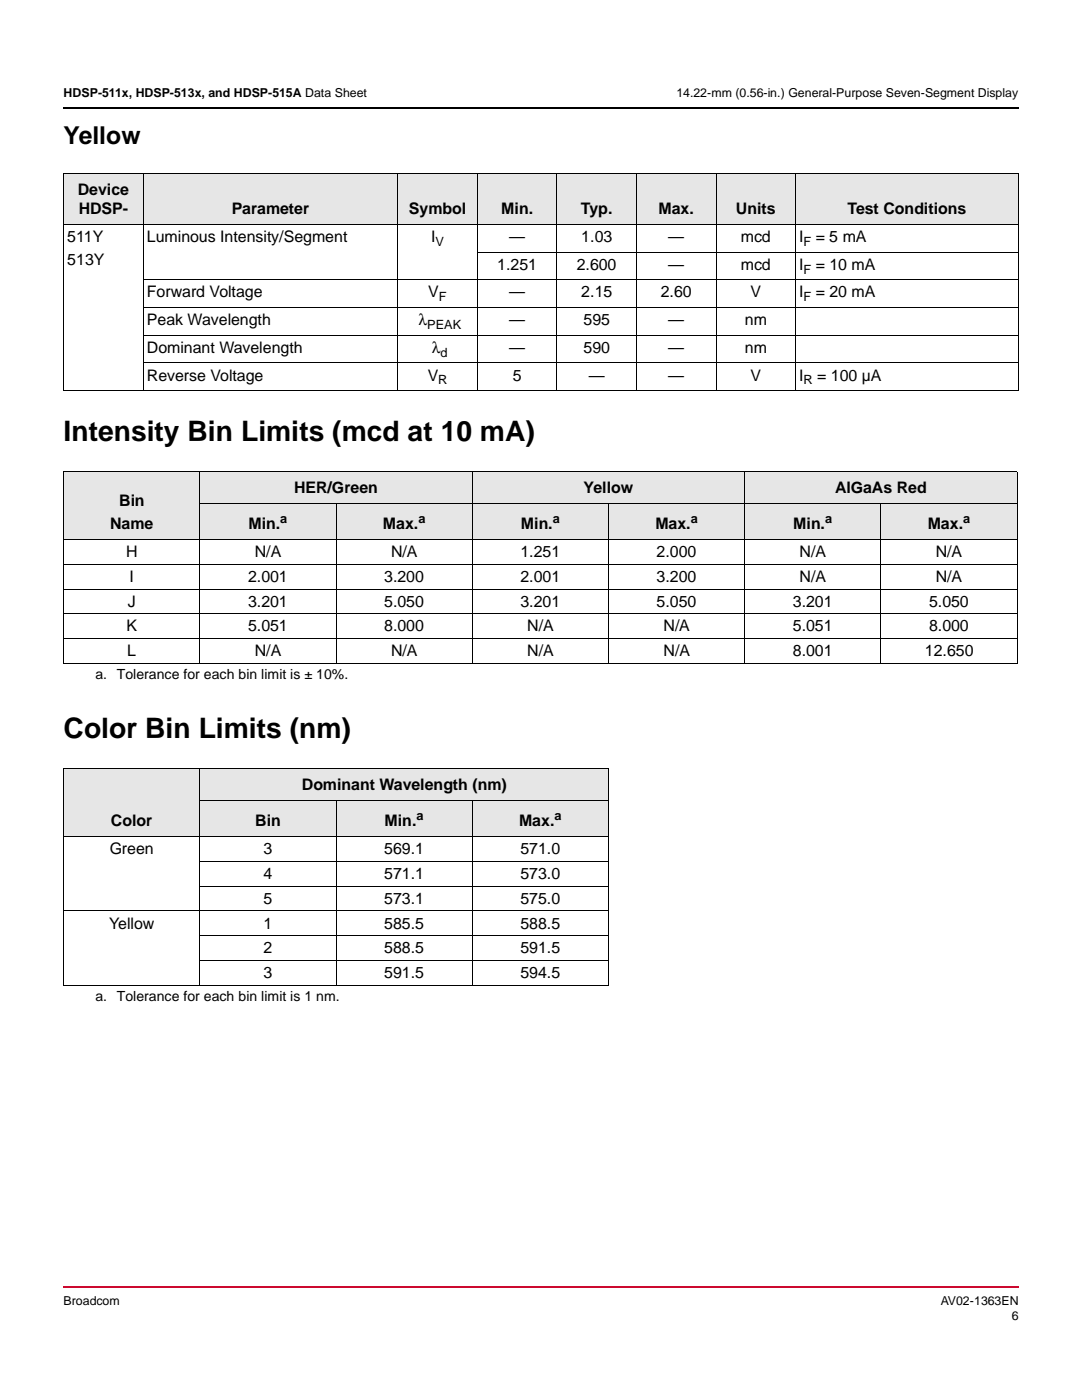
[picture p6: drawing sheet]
<svg xmlns="http://www.w3.org/2000/svg" width="216mm" height="279mm" viewBox="0 0 216 279" stroke-linecap="round" stroke-linejoin="round" font-family="sans-serif">
<defs><g id="words">
<g font-size="5.6">
<text x="12.7" y="88.1">Intensity Bin Limits (mcd at 10 mA)</text>
<text x="12.7" y="147.3">Color Bin Limits (nm)</text>
</g>
<text font-size="4.9" x="12.7" y="28.7">Yellow</text>
<g font-size="3.2">
<text x="15.5" y="38.8">Device</text>
<text x="15.7" y="42.7">HDSP-</text>
<text x="46.2" y="42.7">Parameter</text>
<text x="81.6" y="42.7">Symbol</text>
<text x="100" y="42.7">Min.</text>
<text x="115.9" y="42.7">Typ.</text>
<text x="131.4" y="42.7">Max.</text>
<text x="146.9" y="42.7">Units</text>
<text x="169.1" y="42.7">Test Conditions</text>
<text x="13.4" y="48.3">511Y</text>
<text x="13.4" y="52.9">513Y</text>
<text x="29.3" y="48.3">Luminous Intensity/Segment</text>
<text x="86" y="48.3">I</text>
<text x="99.2" y="53.8">1.251</text>
<text x="101.6" y="48.3">—</text>
<text x="115.1" y="53.8">2.600</text>
<text x="116" y="48.3">1.03</text>
<text x="133.3" y="48.3">—</text>
<text x="133.4" y="53.8">—</text>
<text x="147.8" y="48.3">mcd</text>
<text x="147.8" y="53.8">mcd</text>
<text x="159.5" y="53.8">I</text>
<text x="159.5" y="48.3">I</text>
<text x="162.8" y="48.3">= 5 mA</text>
<text x="162.8" y="53.8">= 10 mA</text>
<text x="29.3" y="59.4">Forward Voltage</text>
<text x="85.5" y="59.4">V</text>
<text x="101.6" y="59.4">—</text>
<text x="116" y="59.4">2.15</text>
<text x="131.9" y="59.4">2.60</text>
<text x="149.8" y="59.4">V</text>
<text x="159.5" y="59.4">I</text>
<text x="162.8" y="59.4">= 20 mA</text>
<text x="29.3" y="64.9">Peak Wavelength</text>
<text x="83.5" y="64.9">λ</text>
<text x="101.6" y="64.9">—</text>
<text x="116.4" y="64.9">595</text>
<text x="133.3" y="64.9">—</text>
<text x="148.6" y="64.9">nm</text>
<text x="29.3" y="70.4">Dominant Wavelength</text>
<text x="86.2" y="70.4">λ</text>
<text x="101.6" y="70.4">—</text>
<text x="116.4" y="70.4">590</text>
<text x="133.3" y="70.4">—</text>
<text x="148.6" y="70.4">nm</text>
<text x="29.3" y="75.9">Reverse Voltage</text>
<text x="85.3" y="75.9">V</text>
<text x="102.3" y="75.9">5</text>
<text x="117.5" y="75.9">—</text>
<text x="133.3" y="75.9">—</text>
<text x="149.8" y="75.9">V</text>
<text x="159.5" y="75.9">I</text>
<text x="163" y="75.9">= 100 µA</text>
<text x="23.7" y="101">Bin</text>
<text x="58.7" y="98.4">HER/Green</text>
<text x="116.5" y="98.4">Yellow</text>
<text x="166.6" y="98.4">AlGaAs Red</text>
<text x="22" y="105.6">Name</text>
<text x="49.6" y="105.6">Min.</text>
<text x="76.4" y="105.6">Max.</text>
<text x="103.9" y="105.6">Min.</text>
<text x="130.8" y="105.6">Max.</text>
<text x="158.3" y="105.6">Min.</text>
<text x="185.1" y="105.6">Max.</text>
<text x="25.1" y="111.2">H</text>
<text x="50.8" y="111.2">N/A</text>
<text x="78" y="111.2">N/A</text>
<text x="103.8" y="111.2">1.251</text>
<text x="131" y="111.2">2.000</text>
<text x="159.5" y="111.2">N/A</text>
<text x="186.7" y="111.2">N/A</text>
<text x="25.9" y="116.2">I</text>
<text x="49.5" y="116.2">2.001</text>
<text x="76.7" y="116.2">3.200</text>
<text x="103.8" y="116.2">2.001</text>
<text x="131" y="116.2">3.200</text>
<text x="159.6" y="116.2">N/A</text>
<text x="186.7" y="116.2">N/A</text>
<text x="25.5" y="121.1">J</text>
<text x="49.5" y="121.1">3.201</text>
<text x="76.7" y="121.1">5.050</text>
<text x="103.8" y="121.1">3.201</text>
<text x="131" y="121.1">5.050</text>
<text x="158.2" y="121.1">3.201</text>
<text x="185.4" y="121.1">5.050</text>
<text x="25.2" y="126">K</text>
<text x="25.4" y="131">L</text>
<text x="49.5" y="126">5.051</text>
<text x="50.8" y="131">N/A</text>
<text x="76.7" y="126">8.000</text>
<text x="78" y="131">N/A</text>
<text x="105.2" y="126">N/A</text>
<text x="105.2" y="131">N/A</text>
<text x="132.4" y="126">N/A</text>
<text x="132.4" y="131">N/A</text>
<text x="158.2" y="126">5.051</text>
<text x="158.2" y="131">8.001</text>
<text x="184.5" y="131">12.650</text>
<text x="185.4" y="126">8.000</text>
<text x="60.2" y="157.6">Dominant Wavelength (nm)</text>
<text x="22.1" y="164.8">Color</text>
<text x="50.9" y="164.8">Bin</text>
<text x="76.8" y="164.8">Min.</text>
<text x="103.6" y="164.8">Max.</text>
<text x="21.9" y="170.5">Green</text>
<text x="52.6" y="170.5">3</text>
<text x="76.7" y="170.5">569.1</text>
<text x="103.8" y="170.5">571.0</text>
<text x="52.6" y="175.4">4</text>
<text x="76.7" y="175.4">571.1</text>
<text x="103.8" y="175.4">573.0</text>
<text x="21.8" y="185.3">Yellow</text>
<text x="52.6" y="185.3">1</text>
<text x="52.6" y="180.4">5</text>
<text x="76.7" y="185.3">585.5</text>
<text x="76.7" y="180.4">573.1</text>
<text x="103.8" y="185.3">588.5</text>
<text x="103.8" y="180.4">575.0</text>
<text x="52.6" y="190.2">2</text>
<text x="76.7" y="190.2">588.5</text>
<text x="103.8" y="190.2">591.5</text>
<text x="52.6" y="195.2">3</text>
<text x="76.7" y="195.2">591.5</text>
<text x="103.8" y="195.2">594.5</text>
</g>
<g font-size="2.8">
<text x="19" y="135.6">a. Tolerance for each bin limit is ± 10%.</text>
<text x="19" y="199.8">a. Tolerance for each bin limit is 1 nm.</text>
</g>
<g font-size="2.5">
<text x="12.7" y="19.4">HDSP-511x, HDSP-513x, and HDSP-515A Data Sheet</text>
<text x="135" y="19.4">14.22-mm (0.56-in.) General-Purpose Seven-Segment Display</text>
<text x="86.9" y="49.1">V</text>
<text x="160.4" y="49.1">F</text>
<text x="160.4" y="54.7">F</text>
<text x="85.3" y="65.7">PEAK</text>
<text x="87.6" y="60.2">F</text>
<text x="160.4" y="60.2">F</text>
<text x="87.9" y="71.2">d</text>
<text x="87.5" y="76.7">R</text>
<text x="160.4" y="76.7">R</text>
<text x="55.9" y="104.3">a</text>
<text x="83.5" y="104.3">a</text>
<text x="110.3" y="104.3">a</text>
<text x="137.8" y="104.3">a</text>
<text x="164.6" y="104.3">a</text>
<text x="192.2" y="104.3">a</text>
<text x="83.1" y="163.6">a</text>
<text x="110.7" y="163.6">a</text>
<text x="12.7" y="260.3">Broadcom</text>
<text x="187.7" y="260.3">AV02-1363EN</text>
<text x="201.9" y="263.5">6</text>
</g>
</g></defs>
<path d="M12.5 256.7h.2v.3h-.2z" fill="#cc092f"/>
<path d="M12.7 256.8h190.7" fill="none" stroke="#cc092f" stroke-width=".34"/>
<path d="M12.5 21.4h.2v.4h-.2z" fill="#000"/>
<path d="M12.7 21.6h190.7" fill="none" stroke="#000" stroke-width=".34"/>
<g fill="#e6e6e6">
<path d="M12.7 34.6h15.9v10.2h-15.9z"/>
<path d="M28.6 34.6h50.8v10.2h-50.8z"/>
<path d="M79.4 34.6h15.8v10.2h-15.8z"/>
<path d="M95.2 34.6h15.9v10.2h-15.9z"/>
<path d="M111.1 34.6h15.9v10.2h-15.9z"/>
<path d="M127 34.6h15.9v10.2h-15.9z"/>
<path d="M142.9 34.6h15.8v10.2h-15.8z"/>
<path d="M158.7 34.6h44.5v10.2h-44.5z"/>
<path d="M12.7 94.1h27.2v13.6h-27.2z"/>
<path d="M39.9 94.1h54.3v6.4h-54.3z"/>
<path d="M94.2 94.1h54.4v6.4h-54.4z"/>
<path d="M148.6 94.1h54.3v6.4h-54.3z"/>
<path d="M39.9 100.5h27.2v7.2h-27.2z"/>
<path d="M67.1 100.5h27.1v7.2h-27.1z"/>
<path d="M94.2 100.5h27.2v7.2h-27.2z"/>
<path d="M121.4 100.5h27.2v7.2h-27.2z"/>
<path d="M148.6 100.5h27.2v7.2h-27.2z"/>
<path d="M175.8 100.5h27.1v7.2h-27.1z"/>
<path d="M12.7 153.4h27.2v13.6h-27.2z"/>
<path d="M39.9 153.4h81.5v6.4h-81.5z"/>
<path d="M39.9 159.8h27.2v7.2h-27.2z"/>
<path d="M67.1 159.8h27.1v7.2h-27.1z"/>
<path d="M94.2 159.8h27.2v7.2h-27.2z"/>
</g>
<g fill="none" stroke="#000" stroke-width=".2">
<path d="M12.7 34.6h190.5M12.7 34.6v43.3M28.6 34.5v43.5M79.4 34.5v43.5M95.2 34.5v43.5M111.1 34.5v43.5M127 34.5v43.5M142.9 34.5v43.5M158.7 34.5v43.5M203.2 34.6v43.3M12.7 44.8h190.5M28.5 55.8h174.7"/>
<path d="M95.2 50.3h108M12.7 77.9h190.5M28.5 61.4h174.7M28.5 66.9h174.7M28.5 72.4h174.7M12.7 94.1h190.3M12.7 94.2v38.1M39.9 94.1v38.4M94.2 94.1v38.4M148.6 94.1v38.4M202.9 94.2v38.1M12.7 107.7h190.3"/>
<path d="M12.7 112.6h190.3M12.7 117.6h190.3M39.8 100.5h163.2M67.1 100.5v32M121.4 100.5v32M175.8 100.5v32M12.7 122.5h190.3M12.7 127.5h190.3M12.7 132.4h190.3M12.7 153.4h108.8M12.7 153.5v43.1M39.8 159.8h81.7"/>
<path d="M39.9 153.4v43.2M67.1 159.7v36.9M94.2 159.7v36.9M121.4 153.5v43.1M12.7 167h108.8M39.8 171.9h81.7M39.8 176.9h81.7M12.7 181.8h108.8M12.7 196.6h108.8M39.8 186.7h81.7M39.8 191.7h81.7"/>
</g>
<use href="#words"/>
</svg>
